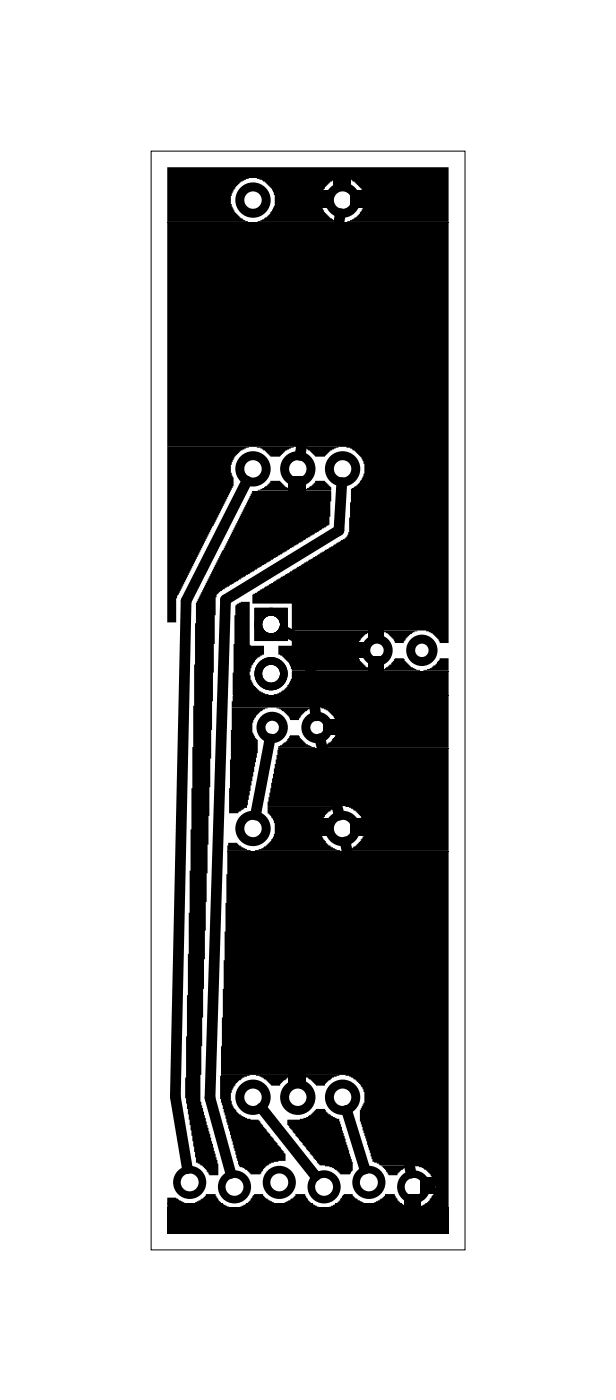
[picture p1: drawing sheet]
<svg xmlns="http://www.w3.org/2000/svg" width="35mm" height="79mm" viewBox="0 0 35 79" stroke-linecap="round" stroke-linejoin="round" font-family="sans-serif">
<path d="M8.6 8.6h17.8v62.3h-17.8zM9.5 12.6h15.9M13.2 39.4h12.2M14.3 27.8h4.5M16.5 38.1h8.9M12.9 48.3h12.5M15.8 42.4h9.6M9.5 68.2h3.1M9.5 68.5h15.9M14 68.2h3.7M19 68.2h3.8" fill="none" stroke="#000" stroke-width=".06"/>
<g fill="#000">
<path d="M9.5 9.5h15.9v3.1h-5.7l.5-.3 .3-.3 .2-.3v-.6l-.2-.4-.4-.4-.5-.2h-10.1zM9.5 10.1h4.6l-.6 .3-.3 .4-.1 .3v.5l.2 .4 .3 .4 .5 .2h-4.6zM9.5 12.6h15.9v23.9h-.5v-.2l-.4-.4-.3-.2h-7.7v-1.5h-2.2l.1-.5 .2-.1 .2-.2 .7-.3 .2-.2 .7-.4 .2-.2 .5-.2 .2-.2 .7-.4 .2-.2 .4-.2 1.1-.7 .1-.2 .1-2.5 .3-.1 .3-.4 .2-.3v-.6l-.2-.4-.4-.4-.5-.2h-10.1zM14.6 10.1h4.6l-.6 .3-.3 .4-.1 .3v.5l.2 .4 .3 .4 .4 .2h-4.5l.5-.3 .3-.3 .2-.3v-.6l-.2-.4-.4-.4zM18.1 10.8h.8v1h-.8zM18.9 10h1v.8h-1zM19.8 10.8h.9v1h-.9zM9.5 25.3h4.6l-.5 .2-.3 .4-.2 .3v.6l.1 .3v.5l-3.1 6.1-.1 .1v1.5h-.5zM13.2 39.5h12.2v2.9h-7.3l.7-.4 .3-.6-.1-.6-.4-.5-.4-.2h-5.1zM13.4 34.3l.2-.2h.6v2.5h.8v.5l-.4 .2-.3 .4-.1 .4v.4l.2 .3 .3 .4 .5 .2h-2l.1-4.5zM14.3 27.9h4.5l-.1 1.4-.1 .5-3.1 1.8-.7 .5-.2 .1-.7 .5h-.2l-.5 .4-.4 .2-.4 .3-.2 .3-.8 27v1.6l1 3.5v.6h-.5l-.4-.5-.4-.2-.6-3.6 .6-28.1zM14.6 25.3l2 .1-.4 .1-.3 .4h-.6l-.3-.4z"/>
<path d="M14.6 27.8l.5-.2 .2-.3h.6l.3 .3 .4 .2zM16.3 27h1v.8h-1zM16.5 35.7h4.6l-.4 .2-.3 .5-.1 .2v.6l.1 .3 .4 .3 .5 .2h-4.8l-.1-.4-.4-.4-.2-.1v-.5h.7zM16.5 38.1h8.9v1.3h-9.9l.4-.1 .4-.4 .2-.4zM17.1 25.3l2.1 .1-.5 .1-.3 .4h-.5l-.3-.4zM17.2 27.8l.5-.2 .2-.3h.5l.4 .3v.2zM20.2 36.4h.7v.9h-.7zM20.9 35.6h.9v.9h-.9zM20.9 37.2h.9v.8h-.9zM21.6 35.7l2.1 .1-.5 .1-.2 .3-.1 .3h-.5l-.1-.2-.3-.4zM21.5 38l.5-.2 .1-.1h.1l.2-.4h.5l.4 .5 .5 .2zM24 38l.5-.1 .3-.3 .1-.3h.5v.7z"/>
<path d="M12.9 48.3h12.5v20.2h-1.6l.6-.4 .2-.3 .1-.5-.2-.6-.5-.5-.5-.1h-2v-.1l-.4-.1-.7-2.3v-.7l.3-.4v-.6l-.2-.4-.5-.4-.4-.2h-7.1zM12.9 47.8h.5l.3 .2 .5 .2h-1.3zM13.1 40.1h2.1l-.4 .2-.3 .3-.2 .4v.5l.2 .3 .1 .1v.8l-.5 3-.1 .1h-.1l-.4 .3h-.5zM15.2 45.7h4.1l-.7 .3-.3 .4-.1 .3v.5l.1 .4 .3 .3 .7 .3h-4.8l.6-.2 .3-.3 .2-.4v-.6l-.2-.4-.2-.2zM15.7 40.1l2 .1-.4 .1-.2 .3-.1 .2h-.6v-.2l-.3-.3zM15.8 42.5h9.6v5.7h-5.9l.7-.2 .3-.3 .2-.4-.1-.8-.1-.2-.5-.4-.4-.2h-4.4zM15.8 42.3l.4-.2 .2-.4h.6l.4 .5 .5 .2h-2.1zM18.1 46.4h.8v1h-.8zM18.3 40.8h.8v.9h-.8zM19.8 46.4h.9v1h-.9zM9.5 67.9h.5l.4 .3h-.9zM9.5 68.3h3.2l.3 .2h-3.5z"/>
<path d="M9.5 68.5h15.9v1.4h-15.9zM11.1 68.2l.4-.2 .2-.3h.5l.1 .2 .2 .3zM12.5 61l1.7-.1-.5 .2-.5 .5-.1 .4v.6l.3 .4 .3 .3 .5 .2h.5l.1 .1 .1 .3 1.3 1.5v.4h-.4l-.5 .2-.4 .3-.1 .3h-.6l-.2-.3-.5-.2-1-3.8zM13.6 68.4l.3-.1h3.9l.3 .2zM14.4 67.7h.5l.2 .3 .4 .2h-1.4zM14.5 60.9l2.2 .1-.4 .1-.4 .4v.1h-.5l-.3-.4zM16.3 60.8h1v.9h-1zM16.1 68.2l.5-.2 .1-.3h.6l.1 .2 .2 .3zM17.1 60.9l2.1 .1-.4 .1-.4 .4v.1h-.5l-.3-.4zM16.3 63.5h.7l.4-.1 .5-.5h.5l.2 .3 .6 .2 .8 2.5v.5l-.1 .1-.6 .1-.5-.4-.7-.1-.9-1.2v-.1l-.2-.1v-.2l-.3-.1-.1-.3-.2-.2-.1-.1zM18.7 68.4l.3-.1h3.8l.3 .2zM19.5 67.7h.5l.2 .3 .4 .2h-1.5z"/>
<path d="M21.6 66.1h1.8l-.5 .1-.4 .3v.1h-.5zM21.2 68.2l.5-.2 .1-.3h.6v.2l.3 .3zM22.9 67.7h1v.8h-1zM23.9 66.8h.8v.9h-.8z"/>
<path d="M14.4 34.5v1.8h1.9v-1.8zM14.9 35.4a.51 .51 0 0 1 1 0 .51 .51 0 0 1-1 0z"/>
<path d="M14.4 34.5v1.8h1.9v-1.8zM14.9 35.4a.51 .51 0 0 1 1 0 .51 .51 0 0 1-1 0z"/>
<path d="M14.4 34.5v1.8h1.9v-1.8zM14.9 35.4a.51 .51 0 0 1 1 0 .51 .51 0 0 1-1 0z"/>
</g>
<g fill="#000">
<circle cx="21.9" cy="10.9" r=".95"/>
<circle cx="15" cy="30" r=".95"/>
</g>
<g fill="none" stroke="#000" stroke-width=".51">
<circle cx="14.3" cy="11.3" r=".75"/>
<circle cx="19.4" cy="11.3" r=".75"/>
<circle cx="14.3" cy="26.6" r=".75"/>
<circle cx="16.9" cy="26.6" r=".75"/>
<circle cx="19.4" cy="26.6" r=".75"/>
<circle cx="21.4" cy="36.9" r=".64"/>
<circle cx="23.9" cy="36.9" r=".64"/>
<circle cx="14.3" cy="47" r=".75"/>
<circle cx="15.4" cy="41.2" r=".64"/>
<circle cx="18" cy="41.2" r=".64"/>
<circle cx="19.4" cy="47" r=".75"/>
<circle cx="14.3" cy="62.2" r=".75"/>
<circle cx="16.9" cy="62.2" r=".75"/>
<circle cx="19.4" cy="62.2" r=".75"/>
</g>
<g fill="none" stroke="#000" stroke-width=".43">
<circle cx="15.4" cy="35.4" r=".72"/>
<circle cx="15.4" cy="38.2" r=".72"/>
<circle cx="10.8" cy="67" r=".72"/>
<circle cx="13.3" cy="67.3" r=".72"/>
<circle cx="15.8" cy="67" r=".72"/>
<circle cx="18.4" cy="67.3" r=".72"/>
<circle cx="20.9" cy="67" r=".72"/>
<circle cx="23.5" cy="67.3" r=".72"/>
</g>
<path d="M19.3 12.1l-2.3 13.7M14 27.3l-3.4 6.8-.7 28.1 .7 4.1M16.1 35.8l1.3 .7 .5 4.1M19.4 27.4l-.2 2.7-6.4 3.9-.9 28.3 1.2 4.2M15.3 41.9l-.8 4.3M18.1 41.9l1.1 4.3M19.6 47.7l3.7 18.8M14.8 62.8l3.1 3.9M19.7 63l1 3.3" fill="none" stroke="#000" stroke-width=".61"/>
</svg>
